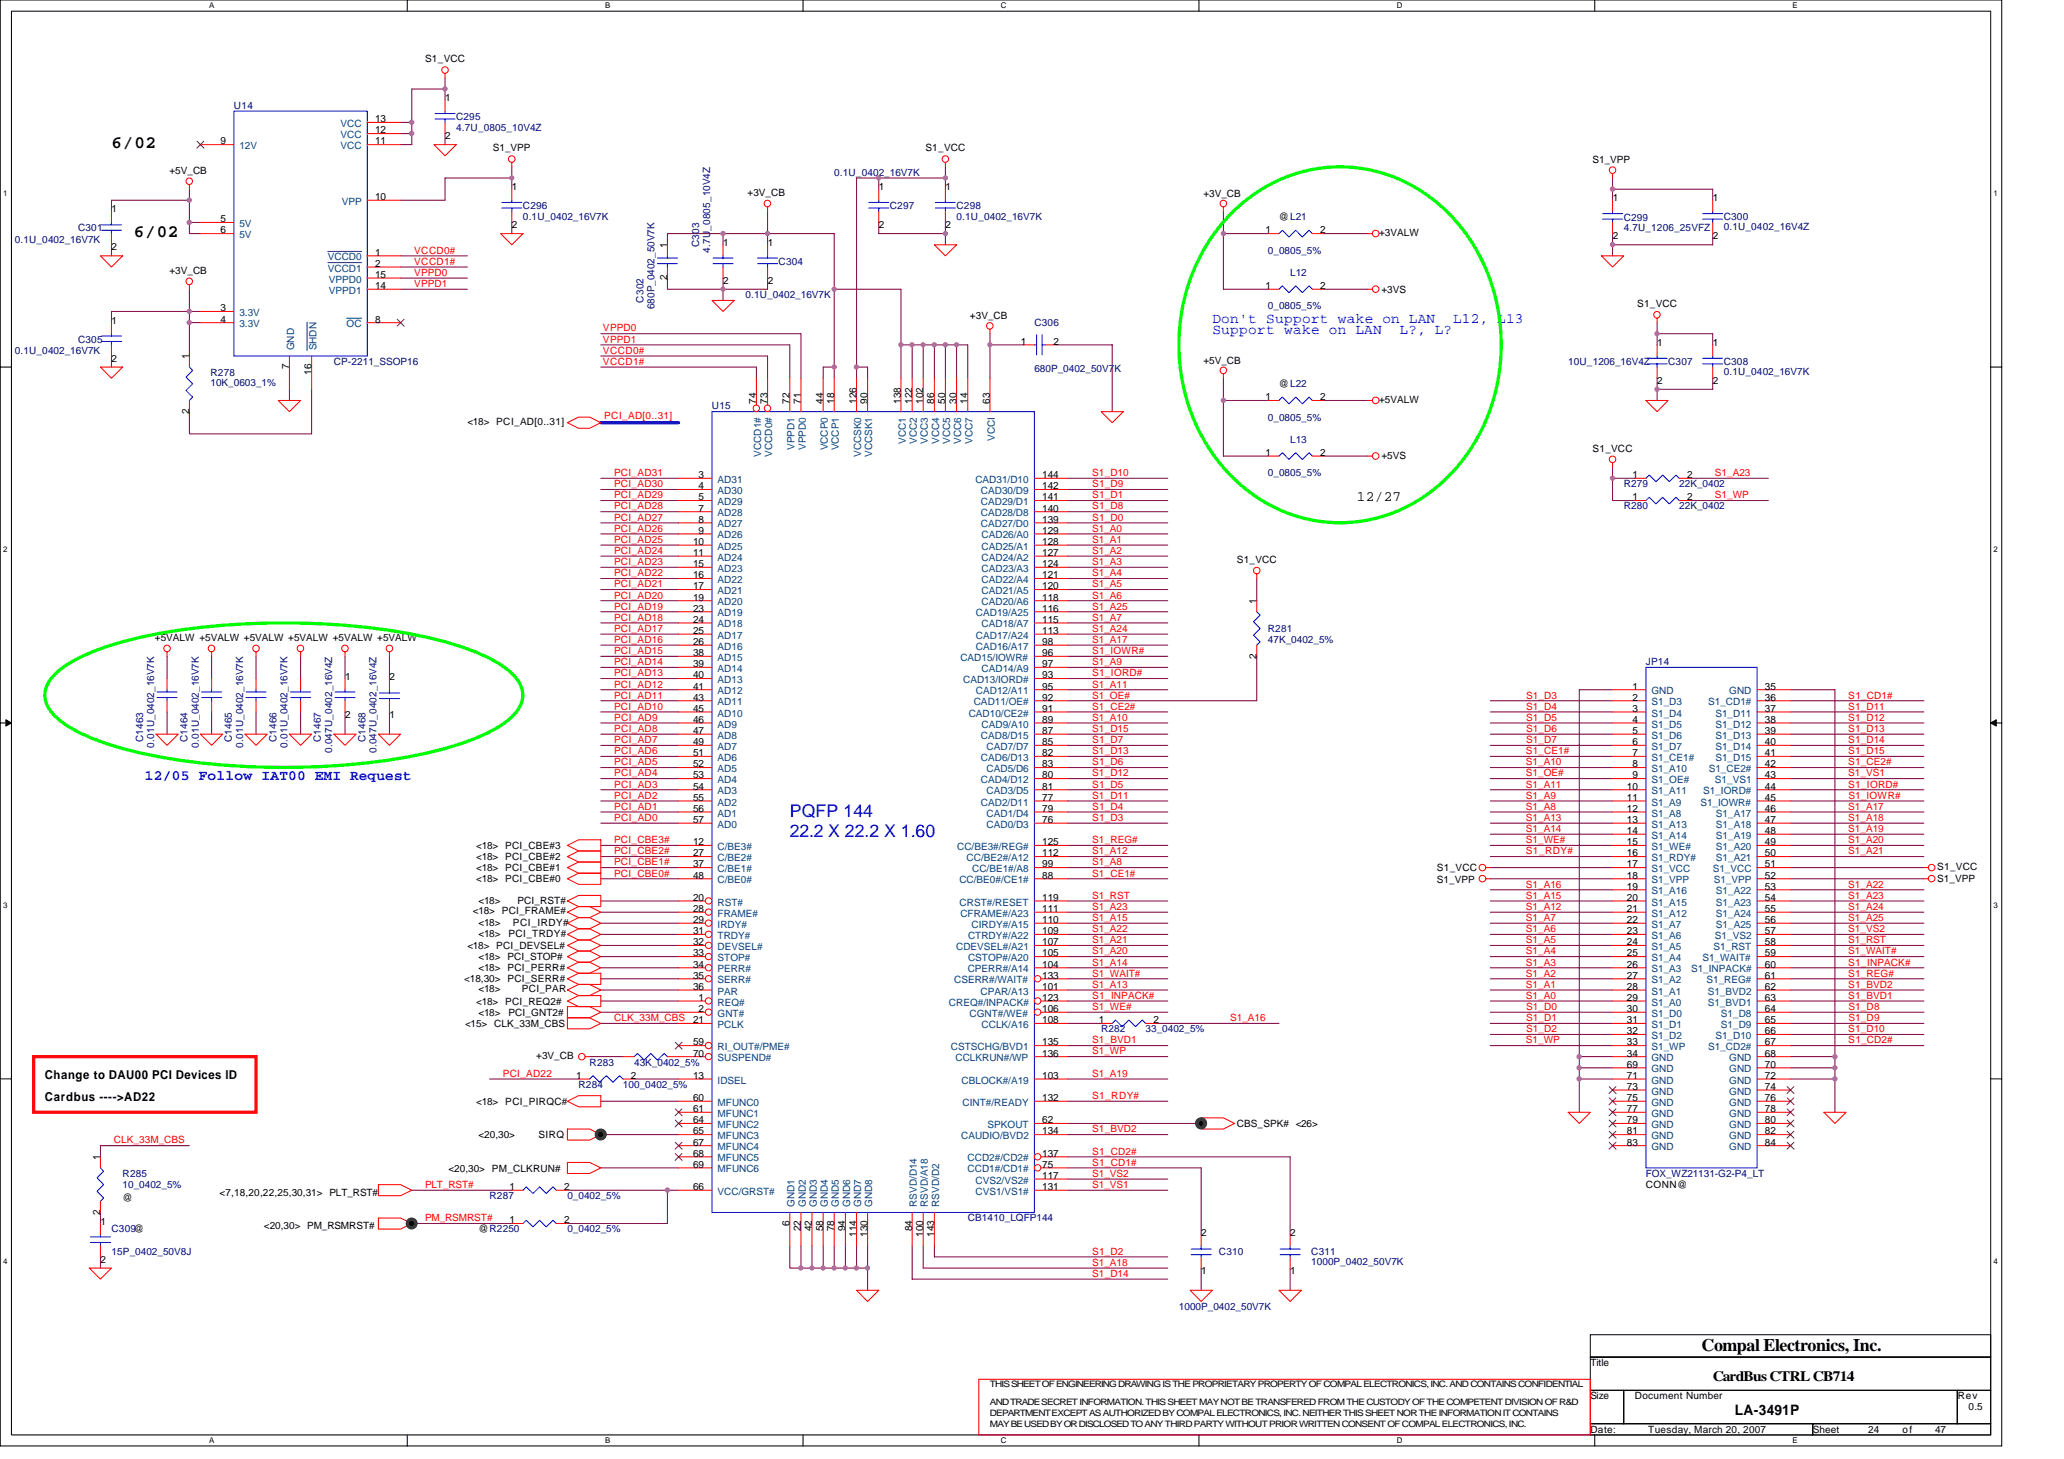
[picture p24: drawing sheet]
<svg xmlns="http://www.w3.org/2000/svg" width="297mm" height="210mm" viewBox="0 0 297 210" stroke-linecap="round" stroke-linejoin="round" font-family="sans-serif">
<defs><g id="words">
<g font-size="2.5">
<text x="16" y="21.4">6/02</text>
<text x="19.3" y="34.1">6/02</text>
<text x="244.9" y="194.3">Compal Electronics, Inc.</text>
</g>
<g font-size="2.5" fill="#00f">
<text x="113.7" y="117.5">PQFP 144</text>
<text x="113.7" y="120.4">22.2 X 22.2 X 1.60</text>
</g>
<g font-size="2.1" fill="#00f">
<text x="174.5" y="46.5">Don't Support wake on LAN</text>
<text x="209.1" y="46.5">L12, L13</text>
<text x="174.5" y="48.1">Support wake on LAN</text>
<text x="201.4" y="48.1">L?, L?</text>
<text x="20.8" y="112.2">12/05 Follow IAT00 EMI Request</text>
</g>
<g font-size="2.1">
<text x="195.3" y="72.1">12/27</text>
<text x="246.5" y="198.7">CardBus CTRL CB714</text>
<text x="249.7" y="203.6">LA-3491P</text>
</g>
<g font-size="1.8">
<text x="6.5" y="155.3">Change to DAU00 PCI Devices ID</text>
<text x="6.5" y="158.5">Cardbus ----&gt;AD22</text>
</g>
<g font-size="1.4">
<text x="61.2" y="9">S1_VCC</text>
<text x="54" y="17.6">13</text>
<text x="64.1" y="14.6">1</text>
<text x="31.7" y="20.8">9</text>
<text x="54" y="20.8">11</text>
<text x="54" y="19.2">12</text>
<text x="64.1" y="20">2</text>
<text x="70.9" y="21.8">S1_VPP</text>
<text x="133.2" y="21.8">S1_VCC</text>
<text x="229.2" y="23.4">S1_VPP</text>
<text x="24.4" y="25">+5V_CB</text>
<text x="54" y="28.8">10</text>
<text x="73.7" y="27.4">1</text>
<text x="107.6" y="28.2">+3V_CB</text>
<text x="126.5" y="27.4">1</text>
<text x="136.1" y="27.4">1</text>
<text x="173.2" y="28.3">+3V_CB</text>
<text x="232.1" y="29">1</text>
<text x="246.5" y="29">1</text>
<text x="16.1" y="30.6">1</text>
<text x="31.7" y="32">5</text>
<text x="31.7" y="33.6">6</text>
<text x="73.7" y="32.8">2</text>
<text x="96" y="35.7" transform="rotate(-90 96 35.7)">1</text>
<text x="104.1" y="35.4">1</text>
<text x="110.5" y="35.4">1</text>
<text x="126.5" y="32.8">2</text>
<text x="136.1" y="32.8">2</text>
<text x="182.1" y="33.6">1</text>
<text x="184.1" y="31.7">@L21</text>
<text x="190" y="33.6">2</text>
<text x="198.5" y="34">+3VALW</text>
<text x="232.1" y="34.4">2</text>
<text x="246.5" y="34.4">2</text>
<text x="16.1" y="36">2</text>
<text x="24.4" y="39.4">+3V_CB</text>
<text x="54" y="36.8">1</text>
<text x="54" y="38.4">2</text>
<text x="54" y="41.6">14</text>
<text x="54" y="40">15</text>
<text x="96" y="40.3" transform="rotate(-90 96 40.3)">2</text>
<text x="104.1" y="40.8">2</text>
<text x="110.5" y="40.8">2</text>
<text x="182.1" y="41.6">1</text>
<text x="190" y="41.6">2</text>
<text x="16.1" y="46.6">1</text>
<text x="31.7" y="44.8">3</text>
<text x="31.7" y="46.4">4</text>
<text x="54" y="46.4">8</text>
<text x="139.6" y="46">+3V_CB</text>
<text x="198.8" y="42.1">+3VS</text>
<text x="235.6" y="44.2">S1_VCC</text>
<text x="16.1" y="52">2</text>
<text x="27.2" y="51.7" transform="rotate(-90 27.2 51.7)">1</text>
<text x="41.6" y="53.1" transform="rotate(-90 41.6 53.1)">7</text>
<text x="44.8" y="54" transform="rotate(-90 44.8 54)">16</text>
<text x="146.9" y="49.6">1</text>
<text x="151.6" y="49.6">2</text>
<text x="173.2" y="52.3">+5V_CB</text>
<text x="238.5" y="49.8">1</text>
<text x="246.5" y="49.8">1</text>
<text x="27.2" y="59.5" transform="rotate(-90 27.2 59.5)">2</text>
<text x="108.8" y="58.1" transform="rotate(-90 108.8 58.1)">74</text>
<text x="110.4" y="58.1" transform="rotate(-90 110.4 58.1)">73</text>
<text x="113.6" y="58.1" transform="rotate(-90 113.6 58.1)">72</text>
<text x="115.2" y="58.1" transform="rotate(-90 115.2 58.1)">71</text>
<text x="118.4" y="58.1" transform="rotate(-90 118.4 58.1)">44</text>
<text x="120" y="58.1" transform="rotate(-90 120 58.1)">18</text>
<text x="123.3" y="58.1" transform="rotate(-90 123.3 58.1)">126</text>
<text x="124.8" y="58.1" transform="rotate(-90 124.8 58.1)">90</text>
<text x="129.6" y="58.1" transform="rotate(-90 129.6 58.1)">138</text>
<text x="131.3" y="58.1" transform="rotate(-90 131.3 58.1)">122</text>
<text x="132.8" y="58.1" transform="rotate(-90 132.8 58.1)">102</text>
<text x="134.4" y="58.1" transform="rotate(-90 134.4 58.1)">86</text>
<text x="136" y="58.1" transform="rotate(-90 136 58.1)">50</text>
<text x="137.6" y="58.1" transform="rotate(-90 137.6 58.1)">30</text>
<text x="139.3" y="58.1" transform="rotate(-90 139.3 58.1)">14</text>
<text x="142.4" y="58.1" transform="rotate(-90 142.4 58.1)">63</text>
<text x="182.1" y="57.6">1</text>
<text x="184.1" y="55.7">@L22</text>
<text x="190" y="57.6">2</text>
<text x="198.5" y="58">+5VALW</text>
<text x="238.5" y="55.2">2</text>
<text x="246.5" y="55.2">2</text>
<text x="67.3" y="61.2">&lt;18&gt; PCI_AD[0..31]</text>
<text x="182.1" y="65.6">1</text>
<text x="190" y="65.6">2</text>
<text x="229.2" y="65">S1_VCC</text>
<text x="100.5" y="68.8">3</text>
<text x="100.5" y="70.4">4</text>
<text x="100.5" y="72">5</text>
<text x="150" y="68.8">144</text>
<text x="150" y="72">141</text>
<text x="150" y="70.4">142</text>
<text x="198.8" y="66.1">+5VS</text>
<text x="234.9" y="72">1</text>
<text x="234.9" y="68.8">1</text>
<text x="242.8" y="72">2</text>
<text x="242.8" y="68.8">2</text>
<text x="100.5" y="73.6">7</text>
<text x="100.5" y="75.2">8</text>
<text x="100.5" y="76.8">9</text>
<text x="150" y="76.8">129</text>
<text x="150" y="75.2">139</text>
<text x="150" y="73.6">140</text>
<text x="99.7" y="78.4">10</text>
<text x="99.7" y="80">11</text>
<text x="99.7" y="81.6">15</text>
<text x="99.7" y="83.2">16</text>
<text x="150" y="83.2">121</text>
<text x="150" y="81.6">124</text>
<text x="150" y="80">127</text>
<text x="150" y="78.4">128</text>
<text x="178" y="81">S1_VCC</text>
<text x="99.7" y="84.8">17</text>
<text x="99.7" y="86.4">19</text>
<text x="99.7" y="88">23</text>
<text x="99.7" y="89.6">24</text>
<text x="150" y="88">116</text>
<text x="150" y="89.6">115</text>
<text x="150" y="86.4">118</text>
<text x="150" y="84.8">120</text>
<text x="180.8" y="86.9" transform="rotate(-90 180.8 86.9)">1</text>
<text x="22.3" y="92.2">+5VALW +5VALW +5VALW +5VALW +5VALW +5VALW</text>
<text x="99.7" y="91.2">25</text>
<text x="99.7" y="92.8">26</text>
<text x="99.7" y="94.4">38</text>
<text x="99.7" y="96">39</text>
<text x="150" y="92.8">98</text>
<text x="150" y="91.2">113</text>
<text x="150" y="96">97</text>
<text x="150" y="94.4">96</text>
<text x="180.8" y="94.7" transform="rotate(-90 180.8 94.7)">2</text>
<text x="49.7" y="97.8">1</text>
<text x="56.1" y="97.8">2</text>
<text x="99.7" y="97.6">40</text>
<text x="99.7" y="99.2">41</text>
<text x="99.7" y="100.8">43</text>
<text x="150" y="99.2">95</text>
<text x="150" y="97.6">93</text>
<text x="150" y="100.8">92</text>
<text x="234.9" y="99.2">1</text>
<text x="234.9" y="100.8">2</text>
<text x="254" y="100.8">36</text>
<text x="254" y="99.2">35</text>
<text x="49.7" y="103.2">2</text>
<text x="56.1" y="103.2">1</text>
<text x="99.7" y="102.4">45</text>
<text x="99.7" y="104">46</text>
<text x="99.7" y="105.6">47</text>
<text x="99.7" y="107.2">49</text>
<text x="150" y="102.4">91</text>
<text x="150" y="107.2">85</text>
<text x="150" y="104">89</text>
<text x="150" y="105.6">87</text>
<text x="234.9" y="102.4">3</text>
<text x="234.9" y="104">4</text>
<text x="234.9" y="105.6">5</text>
<text x="234.9" y="107.2">6</text>
<text x="254" y="102.4">37</text>
<text x="254" y="104">38</text>
<text x="254" y="105.6">39</text>
<text x="254" y="107.2">40</text>
<text x="99.7" y="108.8">51</text>
<text x="99.7" y="110.4">52</text>
<text x="99.7" y="112">53</text>
<text x="99.7" y="113.6">54</text>
<text x="150" y="113.6">81</text>
<text x="150" y="110.4">83</text>
<text x="150" y="112">80</text>
<text x="150" y="108.8">82</text>
<text x="234.1" y="113.6">10</text>
<text x="234.9" y="108.8">7</text>
<text x="234.9" y="110.4">8</text>
<text x="234.9" y="112">9</text>
<text x="254" y="108.8">41</text>
<text x="254" y="113.6">44</text>
<text x="254" y="110.4">42</text>
<text x="254" y="112">43</text>
<text x="99.7" y="115.2">55</text>
<text x="99.7" y="116.8">56</text>
<text x="99.7" y="118.4">57</text>
<text x="150" y="118.4">76</text>
<text x="150" y="116.8">79</text>
<text x="150" y="115.2">77</text>
<text x="234.1" y="115.2">11</text>
<text x="234.1" y="116.8">12</text>
<text x="234.1" y="118.4">13</text>
<text x="234.1" y="120">14</text>
<text x="254" y="115.2">45</text>
<text x="254" y="116.8">46</text>
<text x="254" y="118.4">47</text>
<text x="254" y="120">48</text>
<text x="68.5" y="125.3">&lt;18&gt; PCI_CBE#1</text>
<text x="68.5" y="122.1">&lt;18&gt; PCI_CBE#3</text>
<text x="68.5" y="123.7">&lt;18&gt; PCI_CBE#2</text>
<text x="99.7" y="121.6">12</text>
<text x="99.7" y="123.2">27</text>
<text x="99.7" y="124.8">37</text>
<text x="150" y="124.8">99</text>
<text x="150" y="121.6">125</text>
<text x="150" y="123.2">112</text>
<text x="206.8" y="125.3">S1_VCC</text>
<text x="234.1" y="121.6">15</text>
<text x="234.1" y="123.2">16</text>
<text x="234.1" y="124.8">17</text>
<text x="254" y="121.6">49</text>
<text x="254" y="123.2">50</text>
<text x="254" y="124.8">51</text>
<text x="278.8" y="125.2">S1_VCC</text>
<text x="68" y="131.6">&lt;18&gt; PCI_FRAME#</text>
<text x="68.5" y="126.9">&lt;18&gt; PCI_CBE#0</text>
<text x="68.9" y="130.1">&lt;18&gt;</text>
<text x="74.5" y="130.1">PCI_RST#</text>
<text x="99.7" y="129.6">20</text>
<text x="99.7" y="131.2">28</text>
<text x="99.7" y="126.4">48</text>
<text x="150" y="129.6">119</text>
<text x="150" y="131.2">111</text>
<text x="150" y="126.4">88</text>
<text x="206.8" y="127.1">S1_VPP</text>
<text x="234.1" y="126.4">18</text>
<text x="234.1" y="128">19</text>
<text x="234.1" y="129.6">20</text>
<text x="234.1" y="131.2">21</text>
<text x="254" y="126.4">52</text>
<text x="254" y="128">53</text>
<text x="254" y="129.6">54</text>
<text x="254" y="131.2">55</text>
<text x="278.8" y="126.9">S1_VPP</text>
<text x="67.3" y="136.5">&lt;18&gt; PCI_DEVSEL#</text>
<text x="68.9" y="133.2">&lt;18&gt;</text>
<text x="68.9" y="134.7">&lt;18&gt;</text>
<text x="73.2" y="134.7">PCI_TRDY#</text>
<text x="73.8" y="133.2">PCI_IRDY#</text>
<text x="99.7" y="132.8">29</text>
<text x="99.7" y="134.4">31</text>
<text x="99.7" y="136">32</text>
<text x="99.7" y="137.6">33</text>
<text x="150" y="137.6">105</text>
<text x="150" y="134.4">109</text>
<text x="150" y="132.8">110</text>
<text x="150" y="136">107</text>
<text x="234.1" y="132.8">22</text>
<text x="234.1" y="134.4">23</text>
<text x="234.1" y="136">24</text>
<text x="234.1" y="137.6">25</text>
<text x="254" y="136">58</text>
<text x="254" y="137.6">59</text>
<text x="254" y="132.8">56</text>
<text x="254" y="134.4">57</text>
<text x="66.8" y="141.3">&lt;18,30&gt; PCI_SERR#</text>
<text x="68.9" y="138.1">&lt;18&gt; PCI_STOP#</text>
<text x="68.9" y="142.7">&lt;18&gt;</text>
<text x="68.9" y="139.7">&lt;18&gt; PCI_PERR#</text>
<text x="75.1" y="142.7">PCI_PAR</text>
<text x="99.7" y="139.2">34</text>
<text x="99.7" y="140.8">35</text>
<text x="99.7" y="142.4">36</text>
<text x="100.5" y="144">1</text>
<text x="150" y="139.2">104</text>
<text x="150" y="142.4">101</text>
<text x="150" y="144">123</text>
<text x="150" y="140.8">133</text>
<text x="234.1" y="139.2">26</text>
<text x="234.1" y="140.8">27</text>
<text x="234.1" y="142.4">28</text>
<text x="234.1" y="144">29</text>
<text x="254" y="140.8">61</text>
<text x="254" y="139.2">60</text>
<text x="254" y="142.4">62</text>
<text x="254" y="144">63</text>
<text x="66.9" y="147.7">&lt;15&gt; CLK_33M_CBS</text>
<text x="68.5" y="144.5">&lt;18&gt; PCI_REQ2#</text>
<text x="68.9" y="146.1">&lt;18&gt;</text>
<text x="73.2" y="146.1">PCI_GNT2#</text>
<text x="99.7" y="147.2">21</text>
<text x="100.5" y="145.6">2</text>
<text x="150" y="147.2">108</text>
<text x="150" y="145.6">106</text>
<text x="158.1" y="147.2">1</text>
<text x="166" y="147.2">2</text>
<text x="234.1" y="145.6">30</text>
<text x="234.1" y="147.2">31</text>
<text x="234.1" y="148.8">32</text>
<text x="254" y="148.8">66</text>
<text x="254" y="145.6">64</text>
<text x="254" y="147.2">65</text>
<text x="77.2" y="152.4">+3V_CB</text>
<text x="82.9" y="155.2">1</text>
<text x="90.8" y="155.2">2</text>
<text x="99.7" y="155.2">13</text>
<text x="99.7" y="150.4">59</text>
<text x="99.7" y="152">70</text>
<text x="150" y="155.2">103</text>
<text x="150" y="152">136</text>
<text x="150" y="150.4">135</text>
<text x="234.1" y="150.4">33</text>
<text x="234.1" y="152">34</text>
<text x="234.1" y="153.6">69</text>
<text x="234.1" y="155.2">71</text>
<text x="254" y="150.4">67</text>
<text x="254" y="152">68</text>
<text x="254" y="153.6">70</text>
<text x="254" y="155.2">72</text>
<text x="68.5" y="158.9">&lt;18&gt; PCI_PIRQC#</text>
<text x="99.7" y="158.4">60</text>
<text x="99.7" y="160">61</text>
<text x="99.7" y="161.6">64</text>
<text x="150" y="158.4">132</text>
<text x="150" y="161.6">62</text>
<text x="234.1" y="156.8">73</text>
<text x="234.1" y="158.4">75</text>
<text x="234.1" y="160">77</text>
<text x="234.1" y="161.6">79</text>
<text x="254" y="156.8">74</text>
<text x="254" y="158.4">76</text>
<text x="254" y="160">78</text>
<text x="254" y="161.6">80</text>
<text x="14.4" y="166.9" transform="rotate(-90 14.4 166.9)">1</text>
<text x="68.9" y="163.7">&lt;20,30&gt;</text>
<text x="77.5" y="163.7">SIRQ</text>
<text x="99.7" y="163.2">65</text>
<text x="99.7" y="164.8">67</text>
<text x="99.7" y="166.4">68</text>
<text x="99.7" y="168">69</text>
<text x="150" y="163.2">134</text>
<text x="150" y="168">75</text>
<text x="150" y="166.4">137</text>
<text x="178" y="162.1">CBS_SPK# &lt;26&gt;</text>
<text x="234.1" y="163.2">81</text>
<text x="234.1" y="164.8">83</text>
<text x="254" y="163.2">82</text>
<text x="254" y="164.8">84</text>
<text x="17.6" y="172.8">@</text>
<text x="31.6" y="172">&lt;7,18,20,22,25,30,31&gt; PLT_RST#</text>
<text x="64.5" y="168.7">&lt;20,30&gt; PM_CLKRUN#</text>
<text x="73.3" y="171.2">1</text>
<text x="81.2" y="171.2">2</text>
<text x="99.7" y="171.2">66</text>
<text x="150" y="169.6">117</text>
<text x="150" y="171.2">131</text>
<text x="236.9" y="170.9">CONN@</text>
<text x="14.4" y="174.8" transform="rotate(-90 14.4 174.8)">2</text>
<text x="14.5" y="176.2">1</text>
<text x="38" y="176.8">&lt;20,30&gt; PM_RSMRST#</text>
<text x="68.9" y="177.3">@R2250</text>
<text x="73.3" y="176">1</text>
<text x="81.2" y="176">2</text>
<text x="113.6" y="176.4" transform="rotate(-90 113.6 176.4)">6</text>
<text x="115.2" y="177.2" transform="rotate(-90 115.2 177.2)">22</text>
<text x="116.8" y="177.2" transform="rotate(-90 116.8 177.2)">42</text>
<text x="118.4" y="177.2" transform="rotate(-90 118.4 177.2)">58</text>
<text x="120" y="177.2" transform="rotate(-90 120 177.2)">78</text>
<text x="121.6" y="177.2" transform="rotate(-90 121.6 177.2)">94</text>
<text x="123.3" y="178" transform="rotate(-90 123.3 178)">114</text>
<text x="124.8" y="178" transform="rotate(-90 124.8 178)">130</text>
<text x="131.3" y="177.2" transform="rotate(-90 131.3 177.2)">84</text>
<text x="132.8" y="178" transform="rotate(-90 132.8 178)">100</text>
<text x="134.4" y="178" transform="rotate(-90 134.4 178)">143</text>
<text x="172.9" y="177.8">2</text>
<text x="185.7" y="177.8">2</text>
<text x="14.5" y="181.7">2</text>
<text x="172.9" y="183.2">1</text>
<text x="185.7" y="183.2">1</text>
<text x="228.9" y="196.5">Title</text>
<text x="228.9" y="201.3">Size</text>
<text x="235.3" y="201.3">Document Number</text>
<text x="281.7" y="201.3">Rev</text>
<text x="283.3" y="202.9">0.5</text>
<text x="228.9" y="206.1">Date:</text>
<text x="237.2" y="206.1">Tuesday, March 20, 2007</text>
<text x="260.9" y="206.1">Sheet</text>
<text x="268.9" y="206.1">24</text>
<text x="273.8" y="206.1">of</text>
<text x="278.5" y="206.1">47</text>
</g>
<g font-size="1.4" fill="#000080">
<text x="33.7" y="15.7">U14</text>
<text x="65.7" y="17.3">C295</text>
<text x="65.7" y="18.9">4.7U_0805_10V4Z</text>
<text x="120.1" y="25.3">0.1U_0402_16V7K</text>
<text x="2.1" y="34.9">0.1U_0402_16V7K</text>
<text x="11.3" y="33.3">C301</text>
<text x="75.3" y="30.1">C296</text>
<text x="75.3" y="31.7">0.1U_0402_16V7K</text>
<text x="100.6" y="35.5" transform="rotate(-90 100.6 35.5)">C303</text>
<text x="128.1" y="30.1">C297</text>
<text x="137.7" y="30.1">C298</text>
<text x="137.7" y="31.7">0.1U_0402_16V7K</text>
<text x="233.7" y="31.9">C299</text>
<text x="233.7" y="33.3">4.7U_1206_25VFZ</text>
<text x="248.1" y="31.7">C300</text>
<text x="248.1" y="33.1">0.1U_0402_16V4Z</text>
<text x="102.2" y="36.3" transform="rotate(-90 102.2 36.3)">4.7U_0805_10V4Z</text>
<text x="112.1" y="38.1">C304</text>
<text x="182.5" y="36.5">0_0805_5%</text>
<text x="185.7" y="39.7">L12</text>
<text x="92.6" y="43.5" transform="rotate(-90 92.6 43.5)">C302</text>
<text x="94.2" y="44.5" transform="rotate(-90 94.2 44.5)">680P_0402_50V7K</text>
<text x="107.3" y="42.9">0.1U_0402_16V7K</text>
<text x="148.9" y="46.9">C306</text>
<text x="182.5" y="44.5">0_0805_5%</text>
<text x="2.1" y="50.9">0.1U_0402_16V7K</text>
<text x="11.3" y="49.3">C305</text>
<text x="48" y="52.5">CP-2211_SSOP16</text>
<text x="148.9" y="53.5">680P_0402_50V7K</text>
<text x="225.7" y="52.5">10U_1206_16V4Z</text>
<text x="240.1" y="52.5">C307</text>
<text x="248.1" y="52.5">C308</text>
<text x="248.1" y="54">0.1U_0402_16V7K</text>
<text x="30.3" y="54.1">R278</text>
<text x="30.3" y="55.5">10K_0603_1%</text>
<text x="102.5" y="58.9">U15</text>
<text x="182.5" y="60.5">0_0805_5%</text>
<text x="185.7" y="63.7">L13</text>
<text x="182.5" y="68.5">0_0805_5%</text>
<text x="233.7" y="70.1">R279</text>
<text x="241.7" y="70.1">22K_0402</text>
<text x="233.7" y="73.3">R280</text>
<text x="241.7" y="73.3">22K_0402</text>
<text x="182.5" y="90.9">R281</text>
<text x="182.5" y="92.5">47K_0402_5%</text>
<text x="236.9" y="95.7">JP14</text>
<text x="20.6" y="106.7" transform="rotate(-90 20.6 106.7)">C1463</text>
<text x="22.2" y="107.5" transform="rotate(-90 22.2 107.5)">0.01U_0402_16V7K</text>
<text x="27" y="106.7" transform="rotate(-90 27 106.7)">C1464</text>
<text x="28.6" y="107.5" transform="rotate(-90 28.6 107.5)">0.01U_0402_16V7K</text>
<text x="33.4" y="106.7" transform="rotate(-90 33.4 106.7)">C1465</text>
<text x="35" y="107.5" transform="rotate(-90 35 107.5)">0.01U_0402_16V7K</text>
<text x="39.8" y="106.7" transform="rotate(-90 39.8 106.7)">C1466</text>
<text x="41.4" y="107.5" transform="rotate(-90 41.4 107.5)">0.01U_0402_16V7K</text>
<text x="46.2" y="106.7" transform="rotate(-90 46.2 106.7)">C1467</text>
<text x="52.6" y="106.7" transform="rotate(-90 52.6 106.7)">C1468</text>
<text x="47.8" y="108.4" transform="rotate(-90 47.8 108.4)">0.047U_0402_16V4Z</text>
<text x="54.2" y="108.4" transform="rotate(-90 54.2 108.4)">0.047U_0402_16V4Z</text>
<text x="158.5" y="148.5">R282</text>
<text x="164.9" y="148.5">33_0402_5%</text>
<text x="84.9" y="153.3">R283</text>
<text x="91.3" y="153.3">43K_0402_5%</text>
<text x="83.3" y="156.5">R284</text>
<text x="89.7" y="156.5">100_0402_5%</text>
<text x="17.6" y="169.3">R285</text>
<text x="17.6" y="170.9">10_0402_5%</text>
<text x="70.5" y="172.5">R287</text>
<text x="81.7" y="172.5">0_0402_5%</text>
<text x="236.9" y="169.3">FOX_WZ21131-G2-P4_LT</text>
<text x="16" y="177.3">C309@</text>
<text x="81.7" y="177.3">0_0402_5%</text>
<text x="139.3" y="175.7">CB1410_LQFP144</text>
<text x="16" y="180.5">15P_0402_50V8J</text>
<text x="175.4" y="180.5">C310</text>
<text x="188.7" y="180.5">C311</text>
<text x="188.7" y="182">1000P_0402_50V7K</text>
<text x="169.7" y="188.5">1000P_0402_50V7K</text>
</g>
<g font-size="1.4" fill="#004080">
<text x="34.5" y="21.5">12V</text>
<text x="49" y="21.5">VCC</text>
<text x="49" y="19.9">VCC</text>
<text x="49" y="18.3">VCC</text>
<text x="49.2" y="29.5">VPP</text>
<text x="34.5" y="32.7">5V</text>
<text x="34.5" y="34.3">5V</text>
<text x="47.2" y="37.5">VCCD0</text>
<text x="47.2" y="39.1">VCCD1</text>
<text x="47.3" y="40.7">VPPD0</text>
<text x="34.5" y="45.5">3.3V</text>
<text x="34.5" y="47.1">3.3V</text>
<text x="47.3" y="42.3">VPPD1</text>
<text x="49.9" y="47.1">OC</text>
<text x="42.3" y="50.4" transform="rotate(-90 42.3 50.4)">GND</text>
<text x="45.5" y="50.4" transform="rotate(-90 45.5 50.4)">SHDN</text>
<text x="109.5" y="65.7" transform="rotate(-90 109.5 65.7)">VCCD1#</text>
<text x="111.1" y="65.7" transform="rotate(-90 111.1 65.7)">VCCD0#</text>
<text x="114.3" y="64.7" transform="rotate(-90 114.3 64.7)">VPPD1</text>
<text x="115.9" y="64.7" transform="rotate(-90 115.9 64.7)">VPPD0</text>
<text x="119.1" y="64.8" transform="rotate(-90 119.1 64.8)">VCCP0</text>
<text x="120.7" y="64.8" transform="rotate(-90 120.7 64.8)">VCCP1</text>
<text x="123.9" y="65.8" transform="rotate(-90 123.9 65.8)">VCCSK0</text>
<text x="125.5" y="65.8" transform="rotate(-90 125.5 65.8)">VCCSK1</text>
<text x="130.3" y="63.9" transform="rotate(-90 130.3 63.9)">VCC1</text>
<text x="131.9" y="63.9" transform="rotate(-90 131.9 63.9)">VCC2</text>
<text x="133.5" y="63.9" transform="rotate(-90 133.5 63.9)">VCC3</text>
<text x="135.1" y="63.9" transform="rotate(-90 135.1 63.9)">VCC4</text>
<text x="136.7" y="63.9" transform="rotate(-90 136.7 63.9)">VCC5</text>
<text x="138.3" y="63.9" transform="rotate(-90 138.3 63.9)">VCC6</text>
<text x="140" y="63.9" transform="rotate(-90 140 63.9)">VCC7</text>
<text x="143.1" y="63.5" transform="rotate(-90 143.1 63.5)">VCCI</text>
<text x="103.3" y="69.5">AD31</text>
<text x="103.3" y="71.1">AD30</text>
<text x="140.4" y="69.5">CAD31/D10</text>
<text x="141.2" y="71.1">CAD30/D9</text>
<text x="103.3" y="72.7">AD29</text>
<text x="103.3" y="74.3">AD28</text>
<text x="103.3" y="75.9">AD27</text>
<text x="103.3" y="77.5">AD26</text>
<text x="141.2" y="75.9">CAD27/D0</text>
<text x="141.2" y="74.3">CAD28/D8</text>
<text x="141.2" y="72.7">CAD29/D1</text>
<text x="141.3" y="77.5">CAD26/A0</text>
<text x="103.3" y="79.1">AD25</text>
<text x="103.3" y="80.7">AD24</text>
<text x="103.3" y="82.3">AD23</text>
<text x="103.3" y="83.9">AD22</text>
<text x="141.3" y="83.9">CAD22/A4</text>
<text x="141.3" y="82.3">CAD23/A3</text>
<text x="141.3" y="80.7">CAD24/A2</text>
<text x="141.3" y="79.1">CAD25/A1</text>
<text x="103.3" y="85.5">AD21</text>
<text x="103.3" y="87.1">AD20</text>
<text x="103.3" y="88.7">AD19</text>
<text x="140.5" y="88.7">CAD19/A25</text>
<text x="141.3" y="87.1">CAD20/A6</text>
<text x="141.3" y="85.5">CAD21/A5</text>
<text x="103.3" y="90.3">AD18</text>
<text x="103.3" y="91.9">AD17</text>
<text x="103.3" y="93.5">AD16</text>
<text x="103.3" y="95.1">AD15</text>
<text x="138.2" y="95.1">CAD15/IOWR#</text>
<text x="140.5" y="93.5">CAD16/A17</text>
<text x="140.5" y="91.9">CAD17/A24</text>
<text x="141.3" y="90.3">CAD18/A7</text>
<text x="103.3" y="96.7">AD14</text>
<text x="103.3" y="98.3">AD13</text>
<text x="103.3" y="99.9">AD12</text>
<text x="103.3" y="101.5">AD11</text>
<text x="138.6" y="98.3">CAD13/IORD#</text>
<text x="140.1" y="101.5">CAD11/OE#</text>
<text x="140.5" y="99.9">CAD12/A11</text>
<text x="141.3" y="96.7">CAD14/A9</text>
<text x="237.7" y="99.9">GND</text>
<text x="237.7" y="101.5">S1_D3</text>
<text x="245.8" y="101.5">S1_CD1#</text>
<text x="248.9" y="99.9">GND</text>
<text x="103.3" y="103.1">AD10</text>
<text x="103.3" y="104.7">AD9</text>
<text x="103.3" y="106.3">AD8</text>
<text x="103.3" y="107.9">AD7</text>
<text x="139.4" y="103.1">CAD10/CE2#</text>
<text x="141.2" y="106.3">CAD8/D15</text>
<text x="141.3" y="104.7">CAD9/A10</text>
<text x="142" y="107.9">CAD7/D7</text>
<text x="237.7" y="103.1">S1_D4</text>
<text x="237.7" y="104.7">S1_D5</text>
<text x="237.7" y="106.3">S1_D6</text>
<text x="237.7" y="107.9">S1_D7</text>
<text x="246.9" y="103.1">S1_D11</text>
<text x="246.9" y="104.7">S1_D12</text>
<text x="246.9" y="106.3">S1_D13</text>
<text x="246.9" y="107.9">S1_D14</text>
<text x="103.3" y="109.5">AD6</text>
<text x="103.3" y="111.1">AD5</text>
<text x="103.3" y="112.7">AD4</text>
<text x="141.2" y="112.7">CAD4/D12</text>
<text x="141.2" y="109.5">CAD6/D13</text>
<text x="142" y="111.1">CAD5/D6</text>
<text x="237.7" y="109.5">S1_CE1#</text>
<text x="237.7" y="111.1">S1_A10</text>
<text x="237.7" y="112.7">S1_OE#</text>
<text x="245.9" y="111.1">S1_CE2#</text>
<text x="246.8" y="112.7">S1_VS1</text>
<text x="246.9" y="109.5">S1_D15</text>
<text x="103.3" y="114.3">AD3</text>
<text x="103.3" y="115.9">AD2</text>
<text x="103.3" y="117.5">AD1</text>
<text x="103.3" y="119.1">AD0</text>
<text x="141.2" y="115.9">CAD2/D11</text>
<text x="142" y="119.1">CAD0/D3</text>
<text x="142" y="117.5">CAD1/D4</text>
<text x="142" y="114.3">CAD3/D5</text>
<text x="237.7" y="114.3">S1_A11</text>
<text x="237.7" y="115.9">S1_A9</text>
<text x="237.7" y="117.5">S1_A8</text>
<text x="237.7" y="119.1">S1_A13</text>
<text x="244.7" y="115.9">S1_IOWR#</text>
<text x="245.1" y="114.3">S1_IORD#</text>
<text x="246.9" y="117.5">S1_A17</text>
<text x="246.9" y="119.1">S1_A18</text>
<text x="103.3" y="122.3">C/BE3#</text>
<text x="103.3" y="123.9">C/BE2#</text>
<text x="103.3" y="125.5">C/BE1#</text>
<text x="137.7" y="122.3">CC/BE3#/REG#</text>
<text x="139.1" y="123.9">CC/BE2#/A12</text>
<text x="139.9" y="125.5">CC/BE1#/A8</text>
<text x="237.7" y="120.7">S1_A14</text>
<text x="237.7" y="122.3">S1_WE#</text>
<text x="237.7" y="123.9">S1_RDY#</text>
<text x="237.7" y="125.5">S1_VCC</text>
<text x="246.5" y="125.5">S1_VCC</text>
<text x="246.9" y="120.7">S1_A19</text>
<text x="246.9" y="122.3">S1_A20</text>
<text x="246.9" y="123.9">S1_A21</text>
<text x="103.3" y="130.3">RST#</text>
<text x="103.3" y="131.9">FRAME#</text>
<text x="103.3" y="127.1">C/BE0#</text>
<text x="138.1" y="127.1">CC/BE0#/CE1#</text>
<text x="138.1" y="130.3">CRST#/RESET</text>
<text x="138.2" y="131.9">CFRAME#/A23</text>
<text x="237.7" y="127.1">S1_VPP</text>
<text x="237.7" y="128.7">S1_A16</text>
<text x="237.7" y="130.3">S1_A15</text>
<text x="237.7" y="131.9">S1_A12</text>
<text x="246.7" y="127.1">S1_VPP</text>
<text x="246.9" y="128.7">S1_A22</text>
<text x="246.9" y="130.3">S1_A23</text>
<text x="246.9" y="131.9">S1_A24</text>
<text x="103.3" y="133.5">IRDY#</text>
<text x="103.3" y="135.1">TRDY#</text>
<text x="103.3" y="136.7">DEVSEL#</text>
<text x="137.6" y="136.7">CDEVSEL#/A21</text>
<text x="139.3" y="135.1">CTRDY#/A22</text>
<text x="139.8" y="133.5">CIRDY#/A15</text>
<text x="237.7" y="133.5">S1_A7</text>
<text x="237.7" y="135.1">S1_A6</text>
<text x="237.7" y="136.7">S1_A5</text>
<text x="246.6" y="136.7">S1_RST</text>
<text x="246.8" y="135.1">S1_VS2</text>
<text x="246.9" y="133.5">S1_A25</text>
<text x="103.3" y="138.3">STOP#</text>
<text x="103.3" y="139.9">PERR#</text>
<text x="103.3" y="141.5">SERR#</text>
<text x="103.3" y="143.1">PAR</text>
<text x="137.3" y="141.5">CSERR#/WAIT#</text>
<text x="139.3" y="139.9">CPERR#/A14</text>
<text x="139.3" y="138.3">CSTOP#/A20</text>
<text x="141.1" y="143.1">CPAR/A13</text>
<text x="237.7" y="138.3">S1_A4</text>
<text x="237.7" y="139.9">S1_A3</text>
<text x="237.7" y="141.5">S1_A2</text>
<text x="237.7" y="143.1">S1_A1</text>
<text x="243.4" y="139.9">S1_INPACK#</text>
<text x="245" y="138.3">S1_WAIT#</text>
<text x="245.6" y="141.5">S1_REG#</text>
<text x="245.8" y="143.1">S1_BVD2</text>
<text x="103.3" y="144.7">REQ#</text>
<text x="103.3" y="146.3">GNT#</text>
<text x="103.3" y="147.9">PCLK</text>
<text x="136.6" y="144.7">CREQ#/INPACK#</text>
<text x="139.5" y="146.3">CGNT#/WE#</text>
<text x="141.3" y="147.9">CCLK/A16</text>
<text x="237.7" y="144.7">S1_A0</text>
<text x="237.7" y="146.3">S1_D0</text>
<text x="237.7" y="147.9">S1_D1</text>
<text x="237.7" y="149.5">S1_D2</text>
<text x="245.8" y="144.7">S1_BVD1</text>
<text x="246.9" y="149.5">S1_D10</text>
<text x="247.7" y="146.3">S1_D8</text>
<text x="247.7" y="147.9">S1_D9</text>
<text x="103.3" y="155.9">IDSEL</text>
<text x="103.3" y="151.1">RI_OUT#/PME#</text>
<text x="103.3" y="152.7">SUSPEND#</text>
<text x="136.9" y="151.1">CSTSCHG/BVD1</text>
<text x="137.5" y="152.7">CCLKRUN#/WP</text>
<text x="138.4" y="155.9">CBLOCK#/A19</text>
<text x="237.7" y="151.1">S1_WP</text>
<text x="237.7" y="152.7">GND</text>
<text x="237.7" y="154.3">GND</text>
<text x="237.7" y="155.9">GND</text>
<text x="245.8" y="151.1">S1_CD2#</text>
<text x="248.9" y="152.7">GND</text>
<text x="248.9" y="154.3">GND</text>
<text x="248.9" y="155.9">GND</text>
<text x="103.3" y="159.1">MFUNC0</text>
<text x="103.3" y="160.7">MFUNC1</text>
<text x="138.5" y="159.1">CINT#/READY</text>
<text x="237.7" y="157.5">GND</text>
<text x="237.7" y="159.1">GND</text>
<text x="237.7" y="160.7">GND</text>
<text x="248.9" y="157.5">GND</text>
<text x="248.9" y="159.1">GND</text>
<text x="248.9" y="160.7">GND</text>
<text x="103.3" y="162.3">MFUNC2</text>
<text x="103.3" y="163.9">MFUNC3</text>
<text x="103.3" y="165.5">MFUNC4</text>
<text x="103.3" y="167.1">MFUNC5</text>
<text x="138.3" y="163.9">CAUDIO/BVD2</text>
<text x="139.3" y="167.1">CCD2#/CD2#</text>
<text x="142.1" y="162.3">SPKOUT</text>
<text x="237.7" y="162.3">GND</text>
<text x="237.7" y="163.9">GND</text>
<text x="237.7" y="165.5">GND</text>
<text x="248.9" y="162.3">GND</text>
<text x="248.9" y="163.9">GND</text>
<text x="248.9" y="165.5">GND</text>
<text x="103.3" y="171.9">VCC/GRST#</text>
<text x="103.3" y="168.7">MFUNC6</text>
<text x="114.3" y="173.6" transform="rotate(-90 114.3 173.6)">GND1</text>
<text x="115.9" y="173.6" transform="rotate(-90 115.9 173.6)">GND2</text>
<text x="117.5" y="173.6" transform="rotate(-90 117.5 173.6)">GND3</text>
<text x="119.1" y="173.6" transform="rotate(-90 119.1 173.6)">GND4</text>
<text x="120.7" y="173.6" transform="rotate(-90 120.7 173.6)">GND5</text>
<text x="122.3" y="173.6" transform="rotate(-90 122.3 173.6)">GND6</text>
<text x="123.9" y="173.6" transform="rotate(-90 123.9 173.6)">GND7</text>
<text x="125.5" y="173.6" transform="rotate(-90 125.5 173.6)">GND8</text>
<text x="131.9" y="173.6" transform="rotate(-90 131.9 173.6)">RSVD/D14</text>
<text x="133.5" y="173.6" transform="rotate(-90 133.5 173.6)">RSVD/A18</text>
<text x="135.1" y="173.6" transform="rotate(-90 135.1 173.6)">RSVD/D2</text>
<text x="139.3" y="168.7">CCD1#/CD1#</text>
<text x="140.4" y="170.3">CVS2/VS2#</text>
<text x="140.4" y="171.9">CVS1/VS1#</text>
</g>
<g font-size="1.4" fill="#f00">
<text x="59.6" y="38.1">VCCD1#</text>
<text x="59.6" y="41.3">VPPD1</text>
<text x="59.6" y="36.5">VCCD0#</text>
<text x="59.6" y="39.7">VPPD0</text>
<text x="86.8" y="47.7">VPPD0</text>
<text x="86.8" y="52.5">VCCD1#</text>
<text x="86.8" y="50.9">VCCD0#</text>
<text x="86.8" y="49.3">VPPD1</text>
<text x="86.9" y="60.3">PCI_AD[0..31]</text>
<text x="88.4" y="68.5">PCI_AD31</text>
<text x="88.4" y="71.7">PCI_AD29</text>
<text x="88.4" y="70.1">PCI_AD30</text>
<text x="157.2" y="68.5">S1_D10</text>
<text x="157.2" y="70.1">S1_D9</text>
<text x="157.2" y="71.7">S1_D1</text>
<text x="246.8" y="68.5">S1_A23</text>
<text x="246.8" y="71.7">S1_WP</text>
<text x="88.4" y="73.3">PCI_AD28</text>
<text x="88.4" y="74.9">PCI_AD27</text>
<text x="88.4" y="76.5">PCI_AD26</text>
<text x="157.2" y="76.5">S1_A0</text>
<text x="157.2" y="73.3">S1_D8</text>
<text x="157.2" y="74.9">S1_D0</text>
<text x="88.4" y="78.1">PCI_AD25</text>
<text x="88.4" y="82.9">PCI_AD22</text>
<text x="88.4" y="79.7">PCI_AD24</text>
<text x="88.4" y="81.3">PCI_AD23</text>
<text x="157.2" y="81.3">S1_A3</text>
<text x="157.2" y="79.7">S1_A2</text>
<text x="157.2" y="82.9">S1_A4</text>
<text x="157.2" y="78.1">S1_A1</text>
<text x="88.4" y="84.5">PCI_AD21</text>
<text x="88.4" y="89.3">PCI_AD18</text>
<text x="88.4" y="87.7">PCI_AD19</text>
<text x="88.4" y="86.1">PCI_AD20</text>
<text x="157.2" y="86.1">S1_A6</text>
<text x="157.2" y="89.3">S1_A7</text>
<text x="157.2" y="87.7">S1_A25</text>
<text x="157.2" y="84.5">S1_A5</text>
<text x="88.4" y="90.9">PCI_AD17</text>
<text x="88.4" y="95.7">PCI_AD14</text>
<text x="88.4" y="92.5">PCI_AD16</text>
<text x="88.4" y="94.1">PCI_AD15</text>
<text x="157.2" y="92.5">S1_A17</text>
<text x="157.2" y="95.7">S1_A9</text>
<text x="157.2" y="90.9">S1_A24</text>
<text x="157.2" y="94.1">S1_IOWR#</text>
<text x="88.4" y="98.9">PCI_AD12</text>
<text x="88.4" y="97.3">PCI_AD13</text>
<text x="88.4" y="100.5">PCI_AD11</text>
<text x="157.2" y="98.9">S1_A11</text>
<text x="157.2" y="97.3">S1_IORD#</text>
<text x="157.2" y="100.5">S1_OE#</text>
<text x="219.6" y="100.5">S1_D3</text>
<text x="266" y="100.5">S1_CD1#</text>
<text x="88.4" y="102.1">PCI_AD10</text>
<text x="88.4" y="106.9">PCI_AD7</text>
<text x="88.4" y="105.3">PCI_AD8</text>
<text x="88.4" y="103.7">PCI_AD9</text>
<text x="157.2" y="103.7">S1_A10</text>
<text x="157.2" y="102.1">S1_CE2#</text>
<text x="157.2" y="105.3">S1_D15</text>
<text x="157.2" y="106.9">S1_D7</text>
<text x="219.6" y="103.7">S1_D5</text>
<text x="219.6" y="102.1">S1_D4</text>
<text x="219.6" y="105.3">S1_D6</text>
<text x="219.6" y="106.9">S1_D7</text>
<text x="266" y="106.9">S1_D14</text>
<text x="266" y="105.3">S1_D13</text>
<text x="266" y="102.1">S1_D11</text>
<text x="266" y="103.7">S1_D12</text>
<text x="88.4" y="110.1">PCI_AD5</text>
<text x="88.4" y="113.3">PCI_AD3</text>
<text x="88.4" y="108.5">PCI_AD6</text>
<text x="88.4" y="111.7">PCI_AD4</text>
<text x="157.2" y="111.7">S1_D12</text>
<text x="157.2" y="108.5">S1_D13</text>
<text x="157.2" y="113.3">S1_D5</text>
<text x="157.2" y="110.1">S1_D6</text>
<text x="219.6" y="110.1">S1_A10</text>
<text x="219.6" y="111.7">S1_OE#</text>
<text x="219.6" y="108.5">S1_CE1#</text>
<text x="219.6" y="113.3">S1_A11</text>
<text x="266" y="108.5">S1_D15</text>
<text x="266" y="111.7">S1_VS1</text>
<text x="266" y="110.1">S1_CE2#</text>
<text x="266" y="113.3">S1_IORD#</text>
<text x="88.4" y="118.1">PCI_AD0</text>
<text x="88.4" y="114.9">PCI_AD2</text>
<text x="88.4" y="116.5">PCI_AD1</text>
<text x="157.2" y="114.9">S1_D11</text>
<text x="157.2" y="118.1">S1_D3</text>
<text x="157.2" y="116.5">S1_D4</text>
<text x="219.6" y="118.1">S1_A13</text>
<text x="219.6" y="116.5">S1_A8</text>
<text x="219.6" y="114.9">S1_A9</text>
<text x="219.6" y="119.7">S1_A14</text>
<text x="266" y="119.7">S1_A19</text>
<text x="266" y="116.5">S1_A17</text>
<text x="266" y="118.1">S1_A18</text>
<text x="266" y="114.9">S1_IOWR#</text>
<text x="88.4" y="124.5">PCI_CBE1#</text>
<text x="88.4" y="121.3">PCI_CBE3#</text>
<text x="88.4" y="122.9">PCI_CBE2#</text>
<text x="157.2" y="121.3">S1_REG#</text>
<text x="157.2" y="124.5">S1_A8</text>
<text x="157.2" y="122.9">S1_A12</text>
<text x="219.6" y="121.3">S1_WE#</text>
<text x="219.6" y="122.9">S1_RDY#</text>
<text x="266" y="121.3">S1_A20</text>
<text x="266" y="122.9">S1_A21</text>
<text x="88.4" y="126.1">PCI_CBE0#</text>
<text x="157.2" y="126.1">S1_CE1#</text>
<text x="157.2" y="129.3">S1_RST</text>
<text x="157.2" y="130.9">S1_A23</text>
<text x="219.6" y="130.9">S1_A12</text>
<text x="219.6" y="129.3">S1_A15</text>
<text x="219.6" y="127.7">S1_A16</text>
<text x="266" y="130.9">S1_A24</text>
<text x="266" y="129.3">S1_A23</text>
<text x="266" y="127.7">S1_A22</text>
<text x="157.2" y="132.5">S1_A15</text>
<text x="157.2" y="134.1">S1_A22</text>
<text x="157.2" y="135.7">S1_A21</text>
<text x="157.2" y="137.3">S1_A20</text>
<text x="219.6" y="134.1">S1_A6</text>
<text x="219.6" y="137.3">S1_A4</text>
<text x="219.6" y="132.5">S1_A7</text>
<text x="219.6" y="135.7">S1_A5</text>
<text x="266" y="137.3">S1_WAIT#</text>
<text x="266" y="134.1">S1_VS2</text>
<text x="266" y="132.5">S1_A25</text>
<text x="266" y="135.7">S1_RST</text>
<text x="157.2" y="138.9">S1_A14</text>
<text x="157.2" y="140.5">S1_WAIT#</text>
<text x="157.2" y="143.7">S1_INPACK#</text>
<text x="157.2" y="142.1">S1_A13</text>
<text x="219.6" y="138.9">S1_A3</text>
<text x="219.6" y="142.1">S1_A1</text>
<text x="219.6" y="140.5">S1_A2</text>
<text x="219.6" y="143.7">S1_A0</text>
<text x="266" y="143.7">S1_BVD1</text>
<text x="266" y="142.1">S1_BVD2</text>
<text x="266" y="138.9">S1_INPACK#</text>
<text x="266" y="140.5">S1_REG#</text>
<text x="88.4" y="146.9">CLK_33M_CBS</text>
<text x="157.2" y="145.3">S1_WE#</text>
<text x="177" y="146.9">S1_A16</text>
<text x="219.6" y="145.3">S1_D0</text>
<text x="219.6" y="146.9">S1_D1</text>
<text x="219.6" y="148.5">S1_D2</text>
<text x="266" y="148.5">S1_D10</text>
<text x="266" y="146.9">S1_D9</text>
<text x="266" y="145.3">S1_D8</text>
<text x="72.4" y="154.9">PCI_AD22</text>
<text x="157.2" y="150.1">S1_BVD1</text>
<text x="157.2" y="151.7">S1_WP</text>
<text x="157.2" y="154.9">S1_A19</text>
<text x="219.6" y="150.1">S1_WP</text>
<text x="266" y="150.1">S1_CD2#</text>
<text x="157.2" y="158.1">S1_RDY#</text>
<text x="16.4" y="164.5">CLK_33M_CBS</text>
<text x="157.2" y="166.1">S1_CD2#</text>
<text x="157.2" y="162.9">S1_BVD2</text>
<text x="157.2" y="167.7">S1_CD1#</text>
<text x="61.2" y="170.9">PLT_RST#</text>
<text x="157.2" y="169.3">S1_VS2</text>
<text x="157.2" y="170.9">S1_VS1</text>
<text x="61.2" y="175.7">PM_RSMRST#</text>
<text x="157.2" y="182.1">S1_A18</text>
<text x="157.2" y="183.7">S1_D14</text>
<text x="157.2" y="180.5">S1_D2</text>
</g>
<g font-size="1.3">
<text x="142.5" y="203.7">DEPARTMENT EXCEPT AS AUTHORIZED BY COMPAL ELECTRONICS, INC. NEITHER THIS SHEET NOR THE INFORMATION IT CONTAINS</text>
<text x="142.5" y="202.1">AND TRADE SECRET INFORMATION. THIS SHEET MAY NOT BE TRANSFERED FROM THE CUSTODY OF THE COMPETENT DIVISION OF R&amp;D</text>
<text x="142.5" y="199.6">THIS SHEET OF ENGINEERING DRAWING IS THE PROPRIETARY PROPERTY OF COMPAL ELECTRONICS, INC. AND CONTAINS CONFIDENTIAL</text>
<text x="142.5" y="205.3">MAY BE USED BY OR DISCLOSED TO ANY THIRD PARTY WITHOUT PRIOR WRITTEN CONSENT OF COMPAL ELECTRONICS, INC.</text>
</g>
<g font-size="1.1">
<text x="30.1" y="1.2">A</text>
<text x="87.1" y="1.2">B</text>
<text x="144" y="1.2">C</text>
<text x="201" y="1.2">D</text>
<text x="258" y="1.2">E</text>
<text x=".4" y="28.2">1</text>
<text x="286.9" y="28.2">1</text>
<text x=".4" y="79.4">2</text>
<text x="286.9" y="79.4">2</text>
<text x=".4" y="130.6">3</text>
<text x="286.9" y="130.6">3</text>
<text x=".4" y="181.8">4</text>
<text x="286.9" y="181.8">4</text>
<text x="30.1" y="207.6">A</text>
<text x="87.1" y="207.6">B</text>
<text x="144" y="207.6">C</text>
<text x="201" y="207.6">D</text>
<text x="258" y="207.6">E</text>
</g>
</g></defs>
<path d="M0 0h288.1v208h-288.1zM1.6 1.6h284.9v204.8h-284.9z" fill="none" stroke="#000" stroke-width=".15"/>
<g fill="#fff">
<path d="M30.1 .2h.8v1.2h-.8z"/>
<path d="M30.1 206.6h.8v1.3h-.8z"/>
</g>
<path d="M58.6 0v1.6M58.6 206.4v1.6" fill="none" stroke="#000" stroke-width=".15"/>
<g fill="#fff">
<path d="M87.1 .2h.7v1.2h-.7z"/>
<path d="M87.1 206.6h.7v1.3h-.7z"/>
</g>
<path d="M115.6 0v1.6M115.6 206.4v1.6" fill="none" stroke="#000" stroke-width=".15"/>
<g fill="#fff">
<path d="M144 .2h.8v1.2h-.8z"/>
<path d="M144 206.6h.8v1.3h-.8z"/>
</g>
<path d="M172.5 0v1.6M172.5 206.4v1.6" fill="none" stroke="#000" stroke-width=".15"/>
<g fill="#fff">
<path d="M201 .2h.8v1.2h-.8z"/>
<path d="M201 206.6h.8v1.3h-.8z"/>
</g>
<path d="M229.5 0v1.6M229.5 206.4v1.6" fill="none" stroke="#000" stroke-width=".15"/>
<g fill="#fff">
<path d="M258 .2h.7v1.2h-.7z"/>
<path d="M258 206.6h.7v1.3h-.7z"/>
<path d="M.4 27.2h.7v1.3h-.7z"/>
<path d="M286.9 27.2h.6v1.3h-.6z"/>
<path d="M.4 78.4h.7v1.3h-.7z"/>
<path d="M286.9 78.4h.6v1.3h-.6z"/>
</g>
<path d="M0 52.8h1.6M286.5 52.8h1.6" fill="none" stroke="#000" stroke-width=".15"/>
<g fill="#fff">
<path d="M.4 129.6h.7v1.3h-.7z"/>
<path d="M286.9 129.6h.6v1.3h-.6z"/>
</g>
<path d="M0 104h1.6M286.5 104h1.6" fill="none" stroke="#000" stroke-width=".15"/>
<path d="M.8 103.5l.8 .5-.8 .5zM286.5 104l.8-.5v1z" fill="#000" stroke="#000" stroke-width=".14"/>
<g fill="#fff">
<path d="M.4 180.8h.7v1.3h-.7z"/>
<path d="M286.9 180.8h.6v1.3h-.6z"/>
</g>
<path d="M0 155.2h1.6M286.5 155.2h1.6M228.9 192h57.6v3.2h-57.6zM228.9 195.2h57.6v4.8h-57.6zM228.9 200h4.8v4.8h-4.8zM228.9 204.8h32v1.6h-32zM233.7 200h48v4.8h-48zM260.9 204.8h25.6v1.6h-25.6zM281.7 200h4.8v4.8h-4.8z" fill="none" stroke="#000" stroke-width=".15"/>
<g fill="none" stroke="#800040" stroke-width=".15">
<path d="M57.7 17.6h1.6M57.7 19.2h1.6M64 12.8h-4.7v8h-1.6M64 11.2v3.2M64 19.2v1.6M16 35.2v1.6M27.3 28.8h-11.3v1.6M27.3 27.2v6.4h1.5M27.3 32h1.5M57.7 38.4h9.6M57.7 36.8h9.6M73.7 25.6h-9.7v3.2h-6.3"/>
<path d="M73.7 24v3.2M73.7 32v1.6M96.1 35.2v-1.6h24v20.8M104.1 33.6v1.6M110.5 30.4v4.8M126.5 32v1.6h9.6M126.5 25.6v1.6M136.1 24v3.2M136.1 32v3.2M136.1 25.6h-12.8v28.8M176.1 30.4v11.2h6.4M176.1 33.6h6.4"/>
<path d="M190.5 33.6h6.4M232.1 25.6v3.2M232.1 33.6v3.2M232.1 27.2h14.4v1.6M246.5 33.6v1.6h-14.4M16 51.2v1.6M27.3 41.6v9.6M27.3 46.4h1.5M28.8 44.8h-12.8v1.6M41.7 56v1.6M44.8 56v6.4h-17.5v-3.2M57.7 41.6h9.6"/>
<path d="M57.7 40h9.6M86.5 48h28.8v6.4M86.5 51.2h24v3.2M86.5 52.8h22.4v1.6M86.5 49.6h27.2v4.8M96.1 40v1.6h14.4v-1.6M104.1 40v3.2M120.1 41.6h9.6v12.8M120.1 52.8h-1.6v1.6M123.3 52.8h1.6v1.6M129.7 49.6h9.6v4.8M131.3 49.6v4.8"/>
<path d="M132.9 49.6v4.8M134.5 49.6v4.8M136.1 49.6v4.8M137.7 49.6v4.8M142.5 49.6h4.8M142.5 48v6.4M152.1 49.6h8v9.6M176.1 57.6h6.4M176.1 54.4v11.2h6.4M190.5 41.6h6.4M190.5 57.6h6.4M238.5 48h8v1.6"/>
<path d="M238.5 46.4v3.2M238.5 54.4v3.2M246.5 54.4v1.6h-8M86.5 68.8h11.2M86.5 72h11.2M86.5 70.4h11.2M86.5 73.6h11.2M86.5 78.4h11.2M86.5 75.2h11.2M86.5 76.8h11.2M153.7 68.8h14.4M153.7 72h14.4"/>
<path d="M153.7 70.4h14.4M153.7 73.6h14.4M153.7 78.4h14.4M153.7 75.2h14.4M153.7 76.8h14.4M190.5 65.6h6.4M232.1 68.8h3.2M232.1 67.2v4.8h3.2M243.3 68.8h11.2M243.3 72h11.2M24 94.4v3.2M30.5 94.4v3.2"/>
<path d="M36.8 94.4v3.2M43.3 94.4v3.2M49.7 94.4v3.2M56 94.4v3.2M86.5 91.2h11.2M86.5 84.8h11.2M86.5 89.6h11.2M86.5 88h11.2M86.5 83.2h11.2M86.5 80h11.2M86.5 99.2h11.2M86.5 96h11.2"/>
<path d="M86.5 97.6h11.2M86.5 81.6h11.2M86.5 86.4h11.2M86.5 92.8h11.2M86.5 94.4h11.2M153.7 91.2h14.4M153.7 84.8h14.4M153.7 89.6h14.4M153.7 88h14.4M153.7 83.2h14.4M153.7 80h14.4M153.7 99.2h14.4"/>
<path d="M153.7 96h14.4M153.7 97.6h14.4M153.7 81.6h14.4M153.7 86.4h14.4M153.7 92.8h14.4M153.7 94.4h14.4M180.9 94.4v6.4h-27.2M180.9 83.2v3.2M232.1 99.2h-4.8v54.4M257.7 99.2h6.4v54.4M24 102.4v3.2M30.5 102.4v3.2"/>
<path d="M36.8 102.4v3.2M43.3 102.4v3.2M49.7 102.4v3.2M56 102.4v3.2M86.5 110.4h11.2M86.5 118.4h11.2M86.5 107.2h11.2M86.5 105.6h11.2M86.5 104h11.2M86.5 113.6h11.2M86.5 115.2h11.2M86.5 102.4h11.2"/>
<path d="M86.5 100.8h11.2M86.5 108.8h11.2M86.5 116.8h11.2M86.5 112h11.2M153.7 110.4h14.4M153.7 118.4h14.4M153.7 107.2h14.4M153.7 105.6h14.4M153.7 104h14.4M153.7 113.6h14.4M153.7 115.2h14.4M153.7 102.4h14.4"/>
<path d="M153.7 108.8h14.4M153.7 116.8h14.4M153.7 112h14.4M214.5 110.4h17.6M214.5 118.4h17.6M214.5 107.2h17.6M214.5 105.6h17.6M214.5 104h17.6M214.5 113.6h17.6M214.5 115.2h17.6M214.5 102.4h17.6M214.5 100.8h17.6"/>
<path d="M214.5 108.8h17.6M214.5 116.8h17.6M214.5 112h17.6M257.7 110.4h19.2M257.7 118.4h19.2M257.7 107.2h19.2M257.7 105.6h19.2M257.7 104h19.2M257.7 113.6h19.2M257.7 115.2h19.2M257.7 102.4h19.2M257.7 100.8h19.2"/>
<path d="M257.7 108.8h19.2M257.7 116.8h19.2M257.7 112h19.2M86.5 121.6h11.2M86.5 124.8h11.2M86.5 126.4h11.2M86.5 123.2h11.2M86.5 129.6h11.2M86.5 132.8h11.2M86.5 134.4h11.2M86.5 131.2h11.2M86.5 136h11.2"/>
<path d="M86.5 139.2h11.2M86.5 137.6h11.2M153.7 121.6h14.4M153.7 124.8h14.4M153.7 126.4h14.4M153.7 123.2h14.4M153.7 129.6h14.4M153.7 132.8h14.4M153.7 134.4h14.4M153.7 131.2h14.4M153.7 136h14.4M153.7 139.2h14.4"/>
<path d="M153.7 137.6h14.4M214.5 121.6h17.6M214.5 124.8h17.6M214.5 126.4h17.6M214.5 123.2h17.6M214.5 129.6h17.6M214.5 132.8h17.6M214.5 134.4h17.6M214.5 131.2h17.6M214.5 136h17.6M214.5 139.2h17.6M214.5 137.6h17.6"/>
<path d="M214.5 120h17.6M214.5 128h17.6M257.7 121.6h19.2M257.7 124.8h19.2M257.7 126.4h19.2M257.7 123.2h19.2M257.7 129.6h19.2M257.7 132.8h19.2M257.7 134.4h19.2M257.7 131.2h19.2M257.7 136h19.2M257.7 139.2h19.2"/>
<path d="M257.7 137.6h19.2M257.7 120h19.2M257.7 128h19.2M70.5 155.2h12.8M84.9 152h4.8M86.5 147.2h11.2M86.5 140.8h11.2M86.5 144h11.2M86.5 145.6h11.2M86.5 142.4h11.2M86.5 158.4h11.2M91.3 155.2h6.4"/>
<path d="M153.7 147.2h4.8M153.7 155.2h14.4M153.7 140.8h14.4M153.7 144h14.4M153.7 145.6h14.4M153.7 142.4h14.4M153.7 150.4h14.4M153.7 152h14.4M153.7 158.4h14.4M166.5 147.2h17.6M214.5 147.2h17.6M214.5 140.8h17.6"/>
<path d="M214.5 144h17.6M214.5 145.6h17.6M214.5 142.4h17.6M214.5 150.4h17.6M214.5 148.8h17.6M227.3 153.6v1.6h4.8M227.3 152h4.8M227.3 155.2v4.8M227.3 153.6h4.8M257.7 147.2h19.2M257.7 140.8h19.2M257.7 144h19.2"/>
<path d="M257.7 145.6h19.2M257.7 142.4h19.2M257.7 150.4h19.2M257.7 152h6.4M257.7 153.6h6.4M257.7 148.8h19.2M264.1 153.6v1.6h-6.4M264.1 155.2v4.8M14.5 174.4v1.6M27.3 164.8h-12.8v1.6M59.3 171.2h14.4M59.3 176h14.4"/>
<path d="M81.7 171.2h14.4M86.5 163.2h11.2M86.5 168h11.2M97.7 171.2h-1.6v4.8h-14.4M113.7 179.2v3.2h1.6M115.3 179.2v3.2h1.6M116.9 179.2v3.2h1.6M118.5 179.2v3.2M120.1 179.2v3.2h1.6M121.7 179.2v3.2M123.3 179.2v3.2M124.9 179.2v6.4"/>
<path d="M131.3 179.2v4.8h36.8M132.9 179.2v3.2h35.2M134.5 179.2v1.6h33.6M153.7 166.4h32v11.2M153.7 168h19.2v9.6M153.7 161.6h19.2M153.7 163.2h14.4M153.7 169.6h14.4M153.7 171.2h14.4M14.5 180.8v1.6M118.5 182.4h1.6M121.7 182.4h3.2"/>
<path d="M172.9 182.4v3.2M185.7 182.4v3.2"/>
</g>
<path d="M86.5 60.8h11.2" fill="none" stroke="#00f" stroke-width=".47"/>
<g fill="none" stroke="#f00" stroke-width=".15">
<path d="M52.8 19.2h4.9M52.8 17.6h4.9M64 10.6v.6M14.5 36.8h3.1l-1.6 1.6zM16 30.4v1.6M16 33.6v1.6M27.3 26.6v.6M28.8 33.6h4.9M28.8 32h4.9M28.8 20.8h4.9M52.8 36.8h4.9M52.8 38.4h4.9"/>
<path d="M52.8 20.8h4.9M52.8 28.8h4.9M62.5 20.8h3.2l-1.7 1.6zM72 33.6h3.3l-1.6 1.6zM73.7 23.4v.6M96.1 35.2v1.6M96.1 38.4v1.6M110.5 29.8v.6M126.5 27.2v1.6M126.5 30.4v1.6M134.5 35.2h3.2l-1.6 1.6zM136.1 23.4v.6"/>
<path d="M136.1 27.2v1.6M136.1 30.4v1.6M176.1 29.8v.6M196.9 33.6h.6M230.5 36.8h3.2l-1.6 1.6zM232.1 25v.6M232.1 28.8v1.6M232.1 32v1.6M14.5 52.8h3.1l-1.6 1.6zM16 46.4v1.6M16 49.6v1.6M27.3 41v.6"/>
<path d="M28.8 44.8h4.9M28.8 46.4h4.9M40 57.6h3.3l-1.6 1.6zM41.7 51.2v4.8M44.8 51.2v4.8M52.8 41.6h4.9M52.8 46.4h4.9M52.8 40h4.9M102.5 43.2h3.2l-1.6 1.6zM142.5 47.4v.6M147.3 49.6h1.6M150.5 49.6h1.6"/>
<path d="M158.5 59.2h3.2l-1.6 1.6zM176.1 53.8v.6M196.9 41.6h.6M196.9 57.6h.6M236.9 57.6h3.2l-1.6 1.6zM238.5 45.8v.6M81.7 60.8l1.6-.8h1.6l1.6 .8-1.6 .8h-1.6zM196.9 65.6h.6M232.1 66.6v.6M235.3 72h1.6M241.7 72h1.6M24 93.8v.6"/>
<path d="M30.5 93.8v.6M36.8 93.8v.6M36.8 97.6v1.6M43.3 93.8v.6M49.7 93.8v.6M56 93.8v.6M56 97.6v1.6M180.9 82.6v.6M232.1 99.2h4.8M252.9 99.2h4.8M22.5 105.6h3.2l-1.7 1.6zM28.8 105.6h3.2l-1.5 1.6z"/>
<path d="M35.3 105.6h3.2l-1.7 1.6zM36.8 100.8v1.6M41.7 105.6h3.1l-1.5 1.6zM48 105.6h3.3l-1.6 1.6zM54.5 105.6h3.2l-1.7 1.6zM56 100.8v1.6M232.1 100.8h4.8M232.1 102.4h4.8M232.1 104h4.8M232.1 105.6h4.8M232.1 107.2h4.8M232.1 108.8h4.8"/>
<path d="M232.1 110.4h4.8M232.1 112h4.8M232.1 113.6h4.8M232.1 115.2h4.8M232.1 116.8h4.8M232.1 118.4h4.8M252.9 100.8h4.8M252.9 102.4h4.8M252.9 104h4.8M252.9 105.6h4.8M252.9 107.2h4.8M252.9 108.8h4.8"/>
<path d="M252.9 110.4h4.8M252.9 112h4.8M252.9 113.6h4.8M252.9 115.2h4.8M252.9 116.8h4.8M252.9 118.4h4.8M81.7 134.4l1.6-.8h1.6l1.6 .8-1.6 .8h-1.6zM81.7 136l1.6-.8h1.6l1.6 .8-1.6 .8h-1.6zM81.7 137.6l1.6-.8h1.6l1.6 .8-1.6 .8h-1.6zM81.7 131.2l1.6-.8h1.6l1.6 .8-1.6 .8h-1.6zM81.7 132.8l1.6-.8h1.6l1.6 .8-1.6 .8h-1.6zM81.7 129.6l1.6-.8h3.2v1.6h-3.2z"/>
<path d="M81.7 139.2l1.6-.8h1.6l1.6 .8-1.6 .8h-1.6zM81.7 124.8l1.6-.8h3.2v1.6h-3.2zM81.7 121.6l1.6-.8h3.2v1.6h-3.2zM81.7 123.2l1.6-.8h3.2v1.6h-3.2zM81.7 126.4l1.6-.8h3.2v1.6h-3.2zM213.8 124.8h.7M213.8 126.4h.7M232.1 124.8h4.8M232.1 126.4h4.8M232.1 120h4.8M232.1 121.6h4.8M232.1 123.2h4.8"/>
<path d="M232.1 128h4.8M232.1 129.6h4.8M232.1 131.2h4.8M232.1 132.8h4.8M232.1 134.4h4.8M232.1 136h4.8M232.1 137.6h4.8M232.1 139.2h4.8M252.9 124.8h4.8M252.9 126.4h4.8M252.9 120h4.8M252.9 121.6h4.8"/>
<path d="M252.9 123.2h4.8M252.9 128h4.8M252.9 129.6h4.8M252.9 131.2h4.8M252.9 132.8h4.8M252.9 134.4h4.8M252.9 136h4.8M252.9 137.6h4.8M252.9 139.2h4.8M276.9 124.8h.6M276.9 126.4h.6M81.7 146.4h3.2l1.6 .8-1.6 .8h-3.2z"/>
<path d="M81.7 144.8h3.2l1.6 .8-1.6 .8h-3.2zM81.7 142.4l1.6-.8h1.6l1.6 .8-1.6 .8h-1.6zM81.7 158.4l1.6-.8h3.2v1.6h-3.2zM81.7 140.8l1.6-.8h3.2v1.6h-3.2zM81.7 144l1.6-.8h3.2v1.6h-3.2zM84.2 152h.7M158.5 147.2h1.6M164.9 147.2h1.6M232.1 152h4.8M232.1 140.8h4.8M232.1 142.4h4.8M232.1 144h4.8"/>
<path d="M232.1 145.6h4.8M232.1 147.2h4.8M232.1 148.8h4.8M232.1 150.4h4.8M232.1 153.6h4.8M232.1 155.2h4.8M232.1 156.8h4.8M232.1 158.4h4.8M252.9 152h4.8M252.9 140.8h4.8M252.9 142.4h4.8M252.9 144h4.8"/>
<path d="M252.9 145.6h4.8M252.9 147.2h4.8M252.9 148.8h4.8M252.9 150.4h4.8M252.9 153.6h4.8M252.9 155.2h4.8M252.9 156.8h4.8M252.9 158.4h4.8M54.5 170.4h3.2l1.6 .8-1.6 .8h-3.2zM54.5 175.2h3.2l1.6 .8-1.6 .8h-3.2zM81.7 167.2h3.2l1.6 .8-1.6 .8h-3.2zM81.7 162.4h3.2l1.6 .8-1.6 .8h-3.2z"/>
<path d="M172.9 160.8h3.2l1.6 .8-1.6 .8h-3.2zM172.9 177.6v1.6M185.7 177.6v1.6M225.7 160h3.2l-1.6 1.6zM232.1 160h4.8M232.1 161.6h4.8M232.1 163.2h4.8M232.1 164.8h4.8M252.9 160h4.8M252.9 161.6h4.8M252.9 163.2h4.8M252.9 164.8h4.8"/>
<path d="M262.5 160h3.2l-1.6 1.6zM12.8 182.4h3.2l-1.5 1.6zM123.3 185.6h3.2l-1.6 1.6zM140.9 198.4h88v8h-88zM171.3 185.6h3.2l-1.6 1.6zM172.9 180.8v1.6M184.1 185.6h3.2l-1.6 1.6zM185.7 180.8v1.6"/>
<circle cx="64" cy="10.1" r=".47"/>
<circle cx="27.2" cy="26.1" r=".47"/>
<circle cx="73.6" cy="22.9" r=".47"/>
<circle cx="110.4" cy="29.3" r=".47"/>
<circle cx="136.1" cy="22.9" r=".47"/>
<circle cx="176.1" cy="29.3" r=".47"/>
<circle cx="198" cy="33.6" r=".48"/>
<circle cx="232.1" cy="24.5" r=".47"/>
<circle cx="27.2" cy="40.5" r=".47"/>
<circle cx="142.4" cy="46.9" r=".47"/>
<circle cx="176.1" cy="53.3" r=".47"/>
<circle cx="198" cy="41.6" r=".48"/>
<circle cx="198" cy="57.6" r=".48"/>
<circle cx="238.5" cy="45.3" r=".47"/>
<circle cx="198" cy="65.6" r=".48"/>
<circle cx="232.1" cy="66.1" r=".47"/>
<circle cx="24" cy="93.3" r=".47"/>
<circle cx="30.4" cy="93.3" r=".47"/>
<circle cx="36.8" cy="93.3" r=".47"/>
<circle cx="43.2" cy="93.3" r=".47"/>
<circle cx="49.6" cy="93.3" r=".48"/>
<circle cx="56" cy="93.3" r=".47"/>
<circle cx="180.9" cy="82.1" r=".47"/>
<circle cx="213.3" cy="126.4" r=".47"/>
<circle cx="213.3" cy="124.8" r=".47"/>
<circle cx="278" cy="124.8" r=".47"/>
<circle cx="278" cy="126.4" r=".47"/>
<circle cx="83.7" cy="152" r=".47"/>
</g>
<g fill="#008000" stroke="#008000" stroke-width=".15">
<circle cx="172.9" cy="161.6" r=".8"/>
<circle cx="59.2" cy="176" r=".78"/>
<circle cx="86.5" cy="163.2" r=".79"/>
</g>
<g fill="#000" stroke="#008000" stroke-width=".15">
<circle cx="59.2" cy="176" r=".4"/>
<circle cx="86.5" cy="163.2" r=".41"/>
<circle cx="172.9" cy="161.6" r=".39"/>
</g>
<path d="M4.8 152h32v8h-32z" fill="none" stroke="#f00" stroke-width=".47"/>
<path d="M177.8 30.2a21.6 21.6 0 0 1 31.4 1.3 27.4 27.4 0 0 1-1.3 37.5 21.6 21.6 0 0 1-31.4-1.3 27.5 27.5 0 0 1 0-36.2zM8.2 96.7a22.3 22.3 0 0 1 8.3-4 89.9 89.9 0 0 1 27.2-3 79.7 79.7 0 0 1 23.3 3.5 16.7 16.7 0 0 1 7.2 4.3 3.6 3.6 0 0 1 0 5 16.7 16.7 0 0 1-7.2 4.3 79.6 79.6 0 0 1-23.3 3.6 92.2 92.2 0 0 1-27.2-3 22.4 22.4 0 0 1-8.3-4.1 4.2 4.2 0 0 1-1.6-4.1l.3-.9 .6-.8z" fill="none" stroke="#0f0" stroke-width=".47"/>
<g fill="none" stroke="#00f" stroke-width=".15">
<path d="M33.7 16h19.1v35.2h-19.1zM14.6 33.1h2.9M14.6 32.3h2.9M16 32v.3M16 33.1v.5M94.6 37.9h2.9M94.6 37.1h2.9M96.1 36.8v.3M96.1 37.9v.5M125 29.9h2.9M125 29.1h2.9M126.5 28.8v.3"/>
<path d="M126.5 29.9v.5M134.6 29.9h2.9M134.6 29.1h2.9M136.1 28.8v.3M136.1 29.9v.5M230.6 31.5h2.9M230.6 30.7h2.9M232.1 30.4v.3M232.1 31.5v.5M14.6 49.1h2.9M14.6 48.3h2.9M16 48v.3"/>
<path d="M16 49.1v.5M102.5 59.2h46.4v115.2h-46.4zM148.9 49.6h.3M149.2 48.2v2.9M150 49.6h.5M150 48.2v2.9M236.9 72l.5-.5 .9 1 1-1 .9 1 1-1 .5 .5M35.4 99.5h2.9M36.8 99.2v.3M54.6 99.7h2.9M56 99.2v.5M236.9 96h16v72h-16z"/>
<path d="M35.4 100.4h2.9M36.8 100.4v.4M54.6 100.5h2.9M56 100.5v.3M160.1 147.2l.4-.5 1 1 1-1 .9 1 1-1 .5 .5M171.4 179.7h2.9M172.9 179.2v.5M184.2 179.7h2.9M185.7 179.2v.5M171.4 180.5h2.9M172.9 180.5v.3M184.2 180.5h2.9"/>
<path d="M185.7 180.5v.3"/>
</g>
<g fill="none" stroke="#804000" stroke-width=".14">
<path d="M28.4 20.3l1 1M29.3 20.3l-1 1M57.2 45.9l1 1M58.1 45.9l-1 1M231.6 156.3l1 1M231.6 157.9l1 1M231.6 159.5l1 1M232.6 156.3l-1 1M232.6 157.9l-1 1M232.6 159.5l-1 1M257.2 156.3l1 1M257.2 157.9l1 1"/>
<path d="M257.2 159.5l1 1M258.2 156.3l-1 1M258.2 157.9l-1 1M258.2 159.5l-1 1M231.6 161.1l1 1M231.6 162.8l1 .9M231.6 164.3l1 1M232.6 161.1l-1 1M232.6 162.8l-1 .9M232.6 164.3l-1 1M257.2 161.1l1 1M257.2 162.8l1 .9"/>
<path d="M257.2 164.3l1 1M258.2 161.1l-1 1M258.2 162.8l-1 .9M258.2 164.3l-1 1"/>
</g>
<path d="M47.2 36.2h4.8M47.2 37.8h4.8M44.2 46.4v4M49.9 45.8h2.1" fill="none" stroke="#004080" stroke-width=".14"/>
<circle cx="102" cy="144" r=".46" fill="#fff" stroke="#f00" stroke-width=".15"/>
<path d="M97.7 144h3.8" fill="none" stroke="#f00" stroke-width=".15"/>
<circle cx="102" cy="145.6" r=".46" fill="#fff" stroke="#f00" stroke-width=".15"/>
<g fill="none" stroke="#f00" stroke-width=".15">
<path d="M120.1 54.4v4.8M139.3 54.4v4.8M97.7 68.8h4.8M97.7 70.4h4.8M97.7 72h4.8M97.7 73.6h4.8M97.7 75.2h4.8M97.7 76.8h4.8M97.7 78.4h4.8M97.7 80h4.8M97.7 81.6h4.8M97.7 83.2h4.8"/>
<path d="M97.7 84.8h4.8M97.7 86.4h4.8M97.7 121.6h4.8M97.7 145.6h3.8M97.7 155.2h4.8M113.7 174.4v4.8"/>
</g>
<circle cx="102" cy="129.6" r=".46" fill="#fff" stroke="#f00" stroke-width=".15"/>
<path d="M97.7 88h4.8M97.7 89.6h4.8M97.7 91.2h4.8M97.7 92.8h4.8M97.7 129.6h3.8M97.7 123.2h4.8M97.7 147.2h4.8M115.3 174.4v4.8" fill="none" stroke="#f00" stroke-width=".15"/>
<circle cx="102" cy="131.2" r=".46" fill="#fff" stroke="#f00" stroke-width=".15"/>
<path d="M97.7 131.2h3.8" fill="none" stroke="#f00" stroke-width=".15"/>
<circle cx="102" cy="132.8" r=".46" fill="#fff" stroke="#f00" stroke-width=".15"/>
<path d="M137.7 54.4v4.8M97.7 132.8h3.8" fill="none" stroke="#f00" stroke-width=".15"/>
<circle cx="102" cy="134.4" r=".46" fill="#fff" stroke="#f00" stroke-width=".15"/>
<path d="M97.7 134.4h3.8" fill="none" stroke="#f00" stroke-width=".15"/>
<circle cx="102" cy="136" r=".46" fill="#fff" stroke="#f00" stroke-width=".15"/>
<path d="M97.7 136h3.8" fill="none" stroke="#f00" stroke-width=".15"/>
<circle cx="102" cy="137.6" r=".46" fill="#fff" stroke="#f00" stroke-width=".15"/>
<path d="M97.7 137.6h3.8" fill="none" stroke="#f00" stroke-width=".15"/>
<circle cx="102" cy="139.2" r=".46" fill="#fff" stroke="#f00" stroke-width=".15"/>
<path d="M97.7 139.2h3.8" fill="none" stroke="#f00" stroke-width=".15"/>
<circle cx="102" cy="140.8" r=".46" fill="#fff" stroke="#f00" stroke-width=".15"/>
<g fill="none" stroke="#f00" stroke-width=".15">
<path d="M118.5 54.4v4.8M136.1 54.4v4.8M97.7 94.4h4.8M97.7 96h4.8M97.7 97.6h4.8M97.7 99.2h4.8M97.7 100.8h4.8M97.7 102.4h4.8M97.7 104h4.8M97.7 105.6h4.8M97.7 107.2h4.8M97.7 108.8h4.8"/>
<path d="M97.7 110.4h4.8M97.7 112h4.8M97.7 113.6h4.8M97.7 115.2h4.8M97.7 116.8h4.8M97.7 118.4h4.8M97.7 124.8h4.8M97.7 126.4h4.8M97.7 140.8h3.8M97.7 142.4h4.8M116.9 174.4v4.8M118.5 174.4v4.8"/>
</g>
<circle cx="102" cy="150.4" r=".46" fill="#fff" stroke="#f00" stroke-width=".15"/>
<path d="M142.5 54.4v4.8M97.7 150.4h3.8M97.7 158.4h4.8M97.7 160h4.8M97.7 161.6h4.8M97.7 163.2h4.8M97.7 171.2h4.8M97.7 164.8h4.8M97.7 166.4h4.8M97.7 168h4.8M148.9 161.6h4.8" fill="none" stroke="#f00" stroke-width=".15"/>
<path d="M97.2 149.9l1 1M97.2 159.5l1 1M98.1 149.9l-.9 1M98.1 159.5l-.9 1M97.2 161.1l1 1M97.2 164.3l1 1M97.2 165.9l1 1M98.1 161.1l-.9 1M98.1 164.3l-.9 1M98.1 165.9l-.9 1" fill="none" stroke="#804000" stroke-width=".14"/>
<circle cx="102" cy="152" r=".46" fill="#fff" stroke="#f00" stroke-width=".15"/>
<path d="M113.7 54.4v4.8M115.3 54.4v4.8M97.7 152h3.8" fill="none" stroke="#f00" stroke-width=".15"/>
<circle cx="110.4" cy="58.7" r=".46" fill="#fff" stroke="#f00" stroke-width=".15"/>
<path d="M110.5 54.4v3.9" fill="none" stroke="#f00" stroke-width=".15"/>
<circle cx="108.8" cy="58.7" r=".46" fill="#fff" stroke="#f00" stroke-width=".15"/>
<path d="M108.9 54.4v3.9" fill="none" stroke="#f00" stroke-width=".15"/>
<circle cx="149.3" cy="168" r=".46" fill="#fff" stroke="#f00" stroke-width=".15"/>
<g fill="none" stroke="#f00" stroke-width=".15">
<path d="M124.9 54.4v4.8M132.9 54.4v4.8M134.5 54.4v4.8M148.9 97.6h4.8M148.9 99.2h4.8M148.9 94.4h4.8M148.9 96h4.8M148.9 92.8h4.8M148.9 118.4h4.8M148.9 115.2h4.8M148.9 116.8h4.8M148.9 112h4.8"/>
<path d="M148.9 113.6h4.8M148.9 108.8h4.8M148.9 110.4h4.8M148.9 107.2h4.8M148.9 105.6h4.8M148.9 104h4.8M148.9 102.4h4.8M148.9 100.8h4.8M148.9 126.4h4.8M148.9 124.8h4.8M148.9 139.2h4.8M148.9 137.6h4.8"/>
<path d="M148.9 142.4h4.8M148.9 155.2h4.8M120.1 174.4v4.8M121.7 174.4v4.8M131.3 174.4v4.8M132.9 174.4v4.8M149.8 168h3.9"/>
</g>
<circle cx="149.3" cy="145.6" r=".46" fill="#fff" stroke="#f00" stroke-width=".15"/>
<g fill="none" stroke="#f00" stroke-width=".15">
<path d="M131.3 54.4v4.8M148.9 91.2h4.8M148.9 89.6h4.8M148.9 88h4.8M148.9 86.4h4.8M148.9 84.8h4.8M148.9 83.2h4.8M148.9 136h4.8M148.9 134.4h4.8M148.9 132.8h4.8M148.9 131.2h4.8M148.9 123.2h4.8"/>
<path d="M148.9 129.6h4.8M148.9 147.2h4.8M149.8 145.6h3.9M123.3 174.4v4.8M148.9 169.6h4.8"/>
</g>
<circle cx="149.3" cy="144" r=".46" fill="#fff" stroke="#f00" stroke-width=".15"/>
<path d="M123.3 54.4v4.8M148.9 78.4h4.8M148.9 76.8h4.8M148.9 81.6h4.8M148.9 80h4.8M148.9 121.6h4.8M148.9 158.4h4.8M149.8 144h3.9M124.9 174.4v4.8M148.9 171.2h4.8" fill="none" stroke="#f00" stroke-width=".15"/>
<circle cx="149.3" cy="140.8" r=".46" fill="#fff" stroke="#f00" stroke-width=".15"/>
<path d="M148.9 150.4h4.8M148.9 152h4.8M149.8 140.8h3.9M148.9 163.2h4.8" fill="none" stroke="#f00" stroke-width=".15"/>
<circle cx="149.3" cy="166.4" r=".46" fill="#fff" stroke="#f00" stroke-width=".15"/>
<g fill="none" stroke="#f00" stroke-width=".15">
<path d="M64 14.4v1.6M64 17.6v1.6M73.7 27.2v1.6M73.7 30.4v1.6M104.1 35.2v1.6M104.1 38.4v1.6M110.5 35.2v1.6M110.5 38.4v1.6M182.5 33.6h1.6M188.9 33.6h1.6M246.5 28.8v1.6M246.5 32v1.6"/>
<path d="M27.3 51.2v1.6M27.3 57.6v1.6M129.7 54.4v4.8M182.5 57.6h1.6M182.5 41.6h1.6M188.9 57.6h1.6M188.9 41.6h1.6M238.5 49.6v1.6M238.5 52.8v1.6M246.5 49.6v1.6M246.5 52.8v1.6M148.9 75.2h4.8"/>
<path d="M148.9 73.6h4.8M148.9 72h4.8M148.9 70.4h4.8M148.9 68.8h4.8M182.5 65.6h1.6M188.9 65.6h1.6M235.3 68.8h1.6M241.7 68.8h1.6M24 97.6v1.6M30.5 97.6v1.6M43.3 97.6v1.6M49.7 97.6v1.6"/>
<path d="M180.9 86.4v1.6M180.9 92.8v1.6M24 100.8v1.6M30.5 100.8v1.6M43.3 100.8v1.6M49.7 100.8v1.6M83.3 155.2h1.6M89.7 155.2h1.6M89.7 152h1.6M96.1 152h1.6M14.5 166.4v1.6M14.5 172.8v1.6"/>
<path d="M14.5 176v1.6M14.5 179.2v1.6M73.7 176h1.6M73.7 171.2h1.6M80 176h1.7M80 171.2h1.7M134.5 174.4v4.8M149.8 166.4h3.9"/>
</g>
<g fill="none" stroke="#00f" stroke-width=".15">
<path d="M62.6 17.1h2.9M62.6 16.3h2.9M64 16v.3M64 17.1v.5M72.2 29.9h2.9M72.2 29.1h2.9M73.7 28.8v.3M73.7 29.9v.5M102.6 37.9h2.9M102.6 37.1h2.9M104.1 36.8v.3M104.1 37.9v.5"/>
<path d="M109 37.9h2.9M109 37.1h2.9M110.5 36.8v.3M110.5 37.9v.5M184.1 33.6l.4-.5 1 1 1-1 .9 1 1-1 .5 .5M245 31.5h2.9M245 30.7h2.9M246.5 30.4v.3M246.5 31.5v.5M27.3 52.8l.4 .5-.9 1 .9 .9-.9 1 .9 .9-.4 .5M184.1 57.6l.4-.5 1 1 1-1 .9 1 1-1 .5 .5M184.1 41.6l.4-.5 1 1 1-1 .9 1 1-1 .5 .5"/>
<path d="M237 52.3h2.9M237 51.5h2.9M238.5 51.2v.3M238.5 52.3v.5M245 52.3h2.9M245 51.5h2.9M246.5 51.2v.3M246.5 52.3v.5M184.1 65.6l.4-.5 1 1 1-1 .9 1 1-1 .5 .5M236.9 68.8l.5-.5 .9 1 1-1 .9 1 1-1 .5 .5M22.6 99.5h2.9M24 99.2v.3"/>
<path d="M29 99.5h2.9M30.5 99.2v.3M41.8 99.5h2.9M43.3 99.2v.3M48.2 99.5h2.9M49.7 99.2v.3M180.9 88l.5 .5-1 1 1 .9-1 1 1 1-.5 .4M22.6 100.4h2.9M24 100.4v.4M29 100.4h2.9M30.5 100.4v.4M41.8 100.4h2.9"/>
<path d="M43.3 100.4v.4M48.2 100.4h2.9M49.7 100.4v.4M84.9 155.2l.4-.5 1 1 1-1 .9 1 1-1 .5 .5M91.3 152l.4-.4 1 .9 1-.9 .9 .9 1-.9 .5 .4M13 178.8h2.9M13 177.9h2.9M14.5 168l.4 .5-.9 1 .9 .9-.9 1 .9 1-.4 .4M14.5 177.6v.3M14.5 178.8v.4M75.3 176l.4-.4 1 .9 1-.9 .9 .9 1-.9 .4 .4M75.3 171.2l.4-.4 1 .9 1-.9 .9 .9 1-.9 .4 .4"/>
</g>
<g fill="#f0f" stroke="#f0f" stroke-width=".15">
<circle cx="232.1" cy="68.8" r=".31"/>
<circle cx="123.3" cy="52.8" r=".31"/>
<circle cx="64.1" cy="12.8" r=".31"/>
<circle cx="59.2" cy="19.2" r=".32"/>
<circle cx="59.2" cy="17.6" r=".31"/>
<circle cx="73.6" cy="25.6" r=".31"/>
<circle cx="238.5" cy="48" r=".32"/>
<circle cx="238.5" cy="56" r=".32"/>
<circle cx="232.1" cy="27.2" r=".32"/>
<circle cx="232.1" cy="35.2" r=".32"/>
<circle cx="104.1" cy="41.6" r=".31"/>
<circle cx="136.1" cy="25.6" r=".31"/>
<circle cx="126.5" cy="25.6" r=".31"/>
<circle cx="142.5" cy="49.6" r=".31"/>
<circle cx="115.3" cy="182.4" r=".31"/>
<circle cx="116.8" cy="182.4" r=".31"/>
<circle cx="136.1" cy="33.6" r=".31"/>
<circle cx="118.5" cy="182.4" r=".31"/>
<circle cx="120.1" cy="182.4" r=".31"/>
<circle cx="121.6" cy="182.4" r=".31"/>
<circle cx="123.3" cy="182.4" r=".31"/>
<circle cx="124.8" cy="182.4" r=".31"/>
<circle cx="27.2" cy="28.8" r=".31"/>
<circle cx="227.3" cy="152" r=".32"/>
<circle cx="227.3" cy="155.2" r=".32"/>
<circle cx="264.1" cy="155.2" r=".32"/>
<circle cx="264.1" cy="152" r=".32"/>
<circle cx="96" cy="171.2" r=".32"/>
<circle cx="227.3" cy="153.6" r=".31"/>
<circle cx="264.1" cy="153.6" r=".31"/>
<circle cx="131.3" cy="49.6" r=".31"/>
<circle cx="120.1" cy="52.8" r=".31"/>
<circle cx="137.7" cy="49.6" r=".31"/>
<circle cx="176.1" cy="33.6" r=".31"/>
<circle cx="110.5" cy="33.6" r=".31"/>
<circle cx="104.1" cy="33.6" r=".31"/>
<circle cx="27.2" cy="46.4" r=".31"/>
<circle cx="176.1" cy="57.6" r=".31"/>
<circle cx="129.7" cy="49.6" r=".31"/>
<circle cx="120.1" cy="41.6" r=".31"/>
<circle cx="134.5" cy="49.6" r=".31"/>
<circle cx="27.2" cy="44.8" r=".31"/>
<circle cx="132.8" cy="49.6" r=".31"/>
<circle cx="136.1" cy="49.6" r=".31"/>
<circle cx="27.2" cy="32" r=".32"/>
</g>
<use href="#words"/>
</svg>
